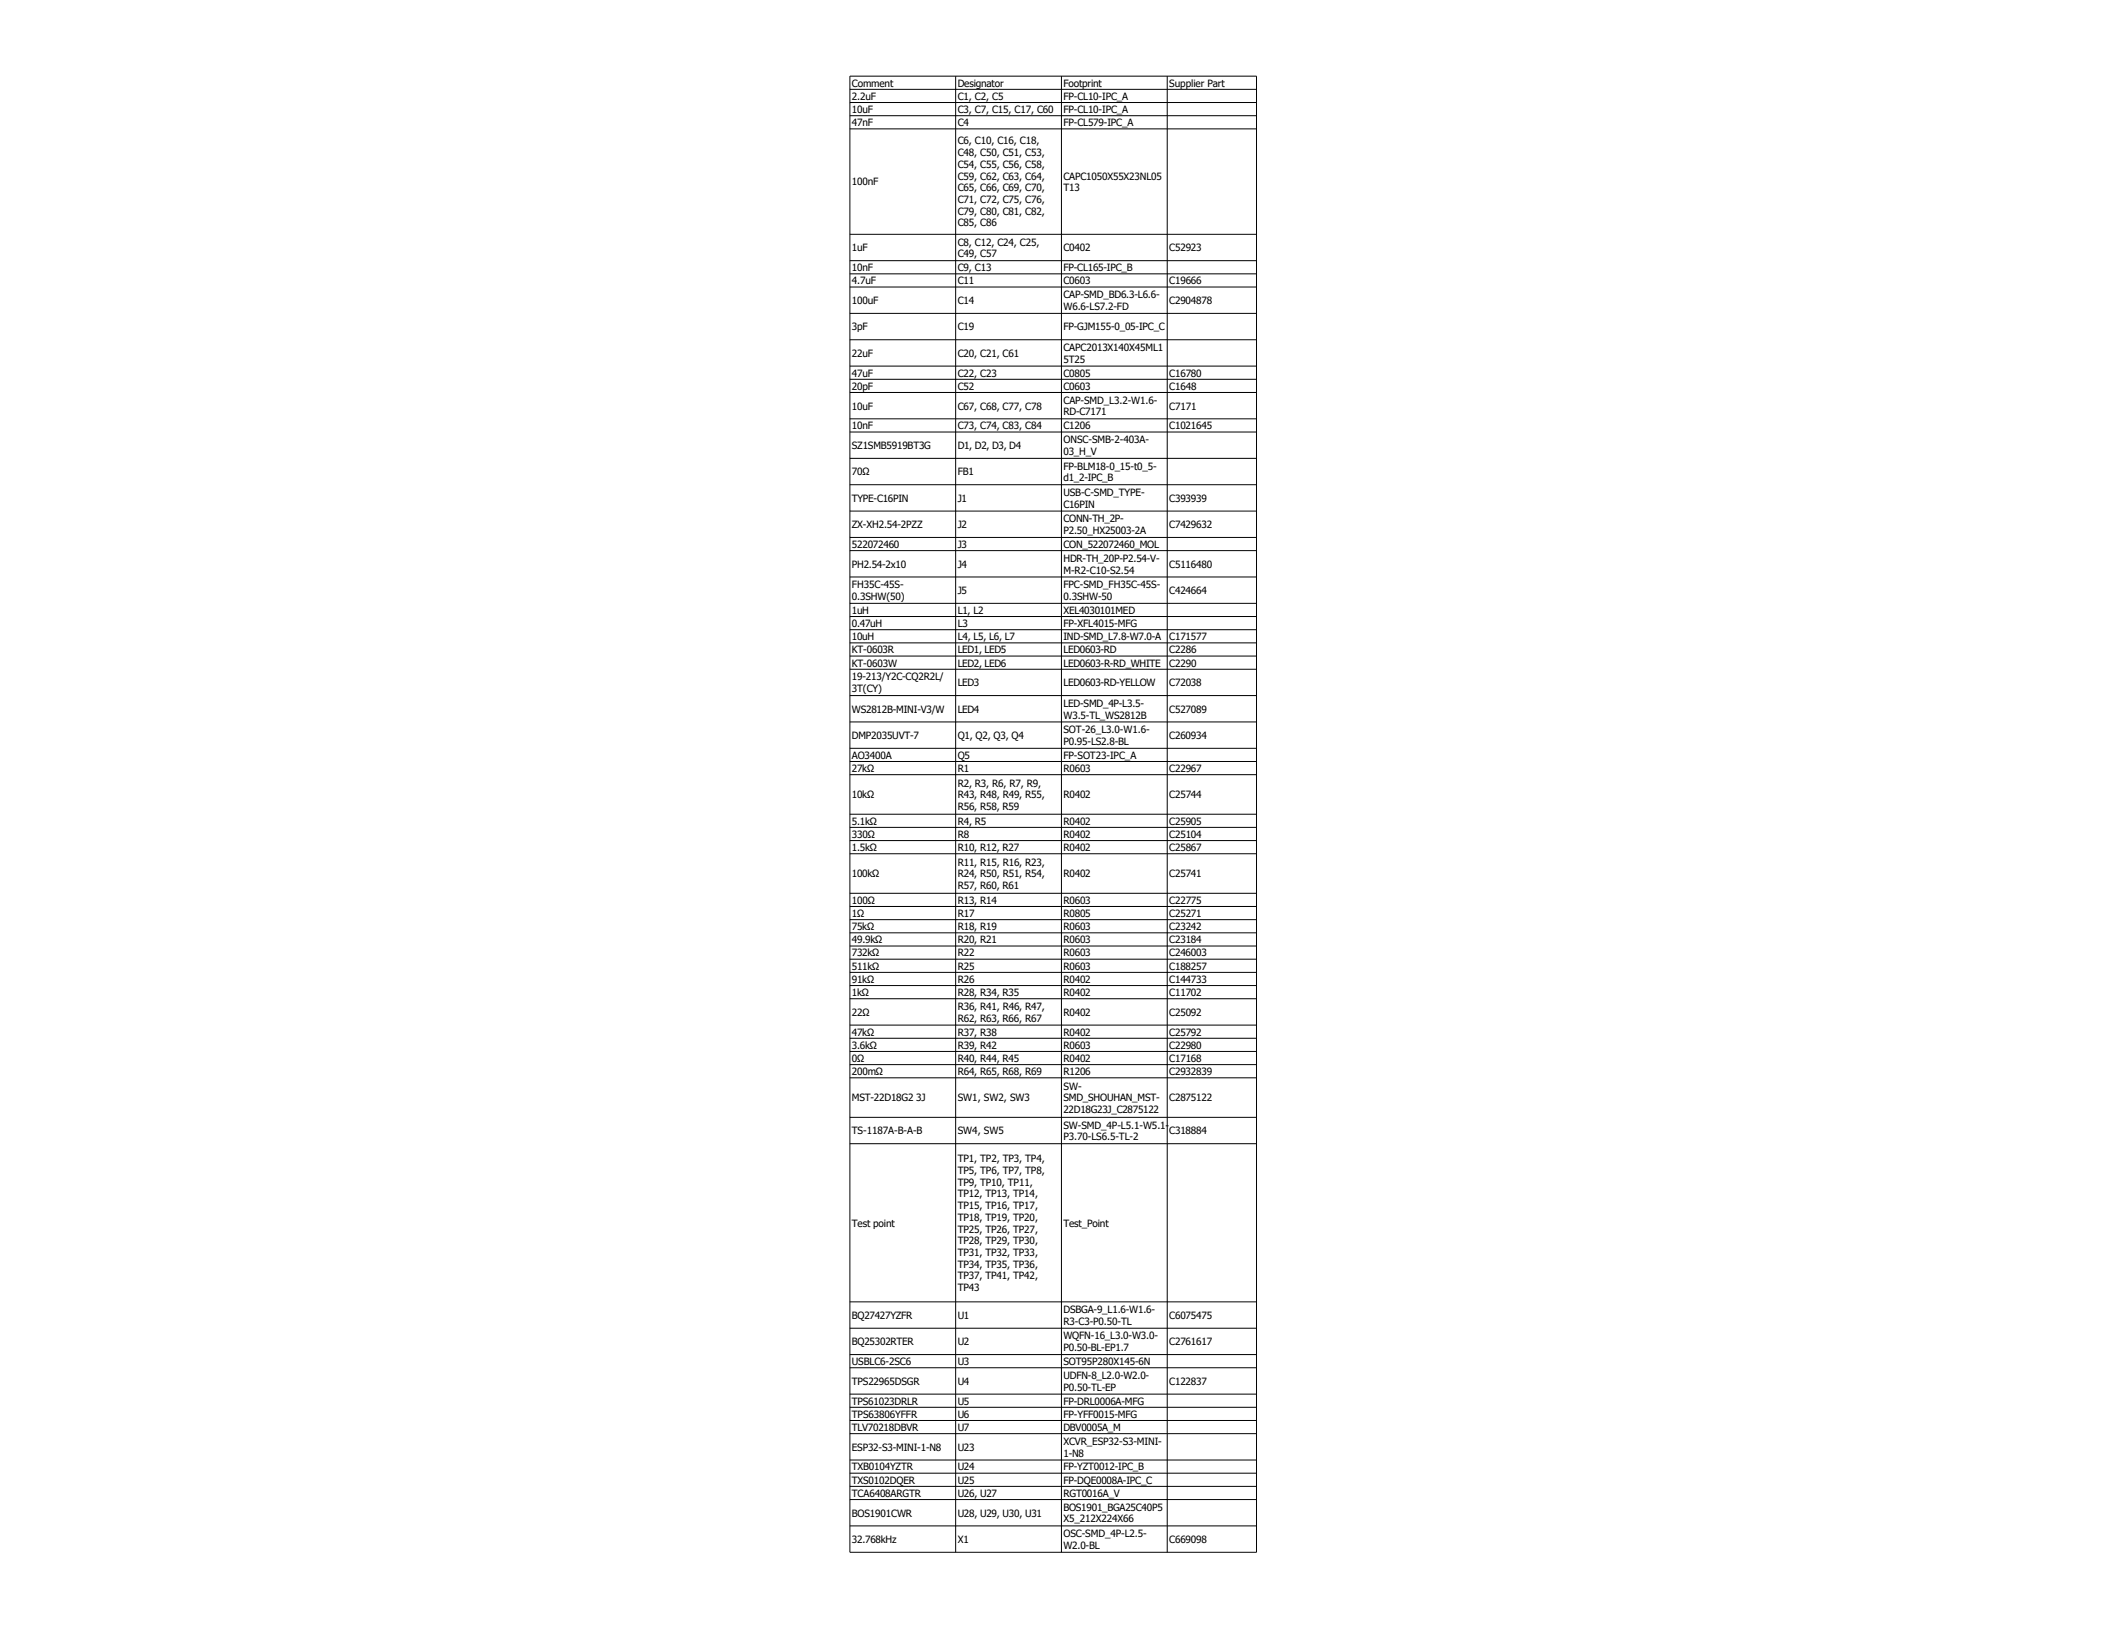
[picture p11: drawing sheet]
<svg xmlns="http://www.w3.org/2000/svg" width="279mm" height="216mm" viewBox="0 0 279 216" stroke-linecap="round" stroke-linejoin="round" font-family="sans-serif">
<defs><g id="words">
<g font-size="1.3">
<text x="113" y="11.5">Comment</text>
<text x="127" y="11.5">Designator</text>
<text x="141" y="11.5">Footprint</text>
<text x="155" y="11.5">Supplier Part</text>
<text x="113" y="13.2">2.2uF</text>
<text x="113" y="15">10uF</text>
<text x="113" y="16.7">47nF</text>
<text x="127" y="13.2">C1, C2, C5</text>
<text x="127" y="15">C3, C7, C15, C17, C60</text>
<text x="127" y="16.7">C4</text>
<text x="141" y="13.2">FP-CL10-IPC_A</text>
<text x="141" y="15">FP-CL10-IPC_A</text>
<text x="141" y="16.7">FP-CL579-IPC_A</text>
<text x="127" y="19.2">C6, C10, C16, C18,</text>
<text x="127" y="20.7">C48, C50, C51, C53,</text>
<text x="127" y="22.3">C54, C55, C56, C58,</text>
<text x="127" y="23.8">C59, C62, C63, C64,</text>
<text x="141" y="23.8">CAPC1050X55X23NL05</text>
<text x="113" y="24.6">100nF</text>
<text x="127" y="25.4">C65, C66, C69, C70,</text>
<text x="127" y="26.9">C71, C72, C75, C76,</text>
<text x="127" y="28.5">C79, C80, C81, C82,</text>
<text x="141" y="25.4">T13</text>
<text x="113" y="33.3">1uF</text>
<text x="113" y="36">10nF</text>
<text x="127" y="30">C85, C86</text>
<text x="127" y="32.6">C8, C12, C24, C25,</text>
<text x="127" y="34.1">C49, C57</text>
<text x="127" y="36">C9, C13</text>
<text x="141" y="33.3">C0402</text>
<text x="141" y="36">FP-CL165-IPC_B</text>
<text x="155" y="33.3">C52923</text>
<text x="113" y="37.7">4.7uF</text>
<text x="113" y="40.3">100uF</text>
<text x="127" y="37.7">C11</text>
<text x="127" y="40.3">C14</text>
<text x="141" y="37.7">C0603</text>
<text x="141" y="39.6">CAP-SMD_BD6.3-L6.6-</text>
<text x="141" y="41.1">W6.6-LS7.2-FD</text>
<text x="155" y="37.7">C19666</text>
<text x="155" y="40.3">C2904878</text>
<text x="113" y="43.8">3pF</text>
<text x="113" y="47.3">22uF</text>
<text x="127" y="43.8">C19</text>
<text x="127" y="47.3">C20, C21, C61</text>
<text x="141" y="43.8">FP-GJM155-0_05-IPC_C</text>
<text x="141" y="46.5">CAPC2013X140X45ML1</text>
<text x="113" y="49.9">47uF</text>
<text x="113" y="51.7">20pF</text>
<text x="127" y="49.9">C22, C23</text>
<text x="127" y="51.7">C52</text>
<text x="141" y="48.1">5T25</text>
<text x="141" y="49.9">C0805</text>
<text x="141" y="51.7">C0603</text>
<text x="141" y="53.5">CAP-SMD_L3.2-W1.6-</text>
<text x="155" y="49.9">C16780</text>
<text x="155" y="51.7">C1648</text>
<text x="113" y="54.3">10uF</text>
<text x="113" y="56.9">10nF</text>
<text x="113" y="59.6">SZ1SMB5919BT3G</text>
<text x="127" y="54.3">C67, C68, C77, C78</text>
<text x="127" y="56.9">C73, C74, C83, C84</text>
<text x="127" y="59.6">D1, D2, D3, D4</text>
<text x="141" y="55.1">RD-C7171</text>
<text x="141" y="56.9">C1206</text>
<text x="141" y="58.8">ONSC-SMB-2-403A-</text>
<text x="155" y="54.3">C7171</text>
<text x="155" y="56.9">C1021645</text>
<text x="113" y="63">70Ω</text>
<text x="127" y="63">FB1</text>
<text x="141" y="60.3">03_H_V</text>
<text x="141" y="62.3">FP-BLM18-0_15-t0_5-</text>
<text x="141" y="63.8">d1_2-IPC_B</text>
<text x="141" y="65.8">USB-C-SMD_TYPE-</text>
<text x="113" y="66.5">TYPE-C16PIN</text>
<text x="113" y="70">ZX-XH2.54-2PZZ</text>
<text x="127" y="66.5">J1</text>
<text x="127" y="70">J2</text>
<text x="141" y="67.3">C16PIN</text>
<text x="141" y="69.3">CONN-TH_2P-</text>
<text x="141" y="70.8">P2.50_HX25003-2A</text>
<text x="155" y="66.5">C393939</text>
<text x="155" y="70">C7429632</text>
<text x="113" y="72.7">522072460</text>
<text x="113" y="75.3">PH2.54-2x10</text>
<text x="127" y="72.7">J3</text>
<text x="127" y="75.3">J4</text>
<text x="141" y="72.7">CON_522072460_MOL</text>
<text x="141" y="74.5">HDR-TH_20P-P2.54-V-</text>
<text x="141" y="76.1">M-R2-C10-S2.54</text>
<text x="155" y="75.3">C5116480</text>
<text x="113" y="78">FH35C-45S-</text>
<text x="113" y="79.6">0.3SHW(50)</text>
<text x="113" y="81.4">1uH</text>
<text x="113" y="83.1">0.47uH</text>
<text x="127" y="78.8">J5</text>
<text x="127" y="81.4">L1, L2</text>
<text x="127" y="83.1">L3</text>
<text x="141" y="78">FPC-SMD_FH35C-45S-</text>
<text x="141" y="79.6">0.3SHW-50</text>
<text x="141" y="81.4">XEL4030101MED</text>
<text x="141" y="83.1">FP-XFL4015-MFG</text>
<text x="155" y="78.8">C424664</text>
<text x="113" y="84.9">10uH</text>
<text x="113" y="86.6">KT-0603R</text>
<text x="113" y="88.4">KT-0603W</text>
<text x="127" y="84.9">L4, L5, L6, L7</text>
<text x="127" y="86.6">LED1, LED5</text>
<text x="127" y="88.4">LED2, LED6</text>
<text x="141" y="84.9">IND-SMD_L7.8-W7.0-A</text>
<text x="141" y="86.6">LED0603-RD</text>
<text x="141" y="88.4">LED0603-R-RD_WHITE</text>
<text x="155" y="84.9">C171577</text>
<text x="155" y="86.6">C2286</text>
<text x="155" y="88.4">C2290</text>
<text x="113" y="90.2">19-213/Y2C-CQ2R2L/</text>
<text x="113" y="91.8">3T(CY)</text>
<text x="113" y="94.5">WS2812B-MINI-V3/W</text>
<text x="127" y="91">LED3</text>
<text x="127" y="94.5">LED4</text>
<text x="141" y="91">LED0603-RD-YELLOW</text>
<text x="141" y="93.7">LED-SMD_4P-L3.5-</text>
<text x="141" y="95.3">W3.5-TL_WS2812B</text>
<text x="155" y="91">C72038</text>
<text x="155" y="94.5">C527089</text>
<text x="113" y="98">DMP2035UVT-7</text>
<text x="113" y="100.6">AO3400A</text>
<text x="127" y="98">Q1, Q2, Q3, Q4</text>
<text x="127" y="100.6">Q5</text>
<text x="141" y="97.2">SOT-26_L3.0-W1.6-</text>
<text x="141" y="98.8">P0.95-LS2.8-BL</text>
<text x="141" y="100.6">FP-SOT23-IPC_A</text>
<text x="155" y="98">C260934</text>
<text x="113" y="102.4">27kΩ</text>
<text x="113" y="105.9">10kΩ</text>
<text x="127" y="102.4">R1</text>
<text x="127" y="104.3">R2, R3, R6, R7, R9,</text>
<text x="127" y="105.9">R43, R48, R49, R55,</text>
<text x="127" y="107.4">R56, R58, R59</text>
<text x="141" y="102.4">R0603</text>
<text x="141" y="105.9">R0402</text>
<text x="155" y="102.4">C22967</text>
<text x="155" y="105.9">C25744</text>
<text x="113" y="109.4">5.1kΩ</text>
<text x="113" y="111.1">330Ω</text>
<text x="113" y="112.9">1.5kΩ</text>
<text x="127" y="109.4">R4, R5</text>
<text x="127" y="111.1">R8</text>
<text x="127" y="112.9">R10, R12, R27</text>
<text x="141" y="109.4">R0402</text>
<text x="141" y="111.1">R0402</text>
<text x="141" y="112.9">R0402</text>
<text x="155" y="109.4">C25905</text>
<text x="155" y="111.1">C25104</text>
<text x="155" y="112.9">C25867</text>
<text x="113" y="116.4">100kΩ</text>
<text x="113" y="119.9">100Ω</text>
<text x="127" y="114.8">R11, R15, R16, R23,</text>
<text x="127" y="116.4">R24, R50, R51, R54,</text>
<text x="127" y="117.9">R57, R60, R61</text>
<text x="127" y="119.9">R13, R14</text>
<text x="141" y="116.4">R0402</text>
<text x="141" y="119.9">R0603</text>
<text x="155" y="116.4">C25741</text>
<text x="155" y="119.9">C22775</text>
<text x="113" y="121.6">1Ω</text>
<text x="113" y="123.3">75kΩ</text>
<text x="113" y="125.1">49.9kΩ</text>
<text x="127" y="121.6">R17</text>
<text x="127" y="123.3">R18, R19</text>
<text x="127" y="125.1">R20, R21</text>
<text x="141" y="121.6">R0805</text>
<text x="141" y="123.3">R0603</text>
<text x="141" y="125.1">R0603</text>
<text x="155" y="121.6">C25271</text>
<text x="155" y="123.3">C23242</text>
<text x="155" y="125.1">C23184</text>
<text x="113" y="126.8">732kΩ</text>
<text x="113" y="128.6">511kΩ</text>
<text x="113" y="130.3">91kΩ</text>
<text x="127" y="126.8">R22</text>
<text x="127" y="128.6">R25</text>
<text x="127" y="130.3">R26</text>
<text x="141" y="126.8">R0603</text>
<text x="141" y="128.6">R0603</text>
<text x="141" y="130.3">R0402</text>
<text x="155" y="126.8">C246003</text>
<text x="155" y="128.6">C188257</text>
<text x="155" y="130.3">C144733</text>
<text x="113" y="132.1">1kΩ</text>
<text x="113" y="134.7">22Ω</text>
<text x="113" y="137.3">47kΩ</text>
<text x="127" y="132.1">R28, R34, R35</text>
<text x="127" y="133.9">R36, R41, R46, R47,</text>
<text x="127" y="135.5">R62, R63, R66, R67</text>
<text x="127" y="137.3">R37, R38</text>
<text x="141" y="132.1">R0402</text>
<text x="141" y="134.7">R0402</text>
<text x="141" y="137.3">R0402</text>
<text x="155" y="132.1">C11702</text>
<text x="155" y="134.7">C25092</text>
<text x="155" y="137.3">C25792</text>
<text x="113" y="139.1">3.6kΩ</text>
<text x="113" y="140.8">0Ω</text>
<text x="113" y="142.6">200mΩ</text>
<text x="127" y="139.1">R39, R42</text>
<text x="127" y="140.8">R40, R44, R45</text>
<text x="127" y="142.6">R64, R65, R68, R69</text>
<text x="141" y="139.1">R0603</text>
<text x="141" y="140.8">R0402</text>
<text x="141" y="142.6">R1206</text>
<text x="155" y="139.1">C22980</text>
<text x="155" y="140.8">C17168</text>
<text x="155" y="142.6">C2932839</text>
<text x="113" y="146.1">MST-22D18G2 3J</text>
<text x="127" y="146.1">SW1, SW2, SW3</text>
<text x="141" y="144.5">SW-</text>
<text x="141" y="146.1">SMD_SHOUHAN_MST-</text>
<text x="141" y="147.6">22D18G23J_C2875122</text>
<text x="141" y="149.7">SW-SMD_4P-L5.1-W5.1-</text>
<text x="155" y="146.1">C2875122</text>
<text x="113" y="150.4">TS-1187A-B-A-B</text>
<text x="127" y="150.4">SW4, SW5</text>
<text x="127" y="154.1">TP1, TP2, TP3, TP4,</text>
<text x="127" y="155.7">TP5, TP6, TP7, TP8,</text>
<text x="141" y="151.2">P3.70-LS6.5-TL-2</text>
<text x="155" y="150.4">C318884</text>
<text x="127" y="157.2">TP9, TP10, TP11,</text>
<text x="127" y="158.8">TP12, TP13, TP14,</text>
<text x="127" y="160.3">TP15, TP16, TP17,</text>
<text x="127" y="161.9">TP18, TP19, TP20,</text>
<text x="113" y="162.7">Test point</text>
<text x="127" y="163.5">TP25, TP26, TP27,</text>
<text x="127" y="165">TP28, TP29, TP30,</text>
<text x="127" y="166.6">TP31, TP32, TP33,</text>
<text x="141" y="162.7">Test_Point</text>
<text x="127" y="168.1">TP34, TP35, TP36,</text>
<text x="127" y="169.7">TP37, TP41, TP42,</text>
<text x="127" y="171.2">TP43</text>
<text x="113" y="174.9">BQ27427YZFR</text>
<text x="113" y="178.4">BQ25302RTER</text>
<text x="127" y="174.9">U1</text>
<text x="127" y="178.4">U2</text>
<text x="141" y="174.1">DSBGA-9_L1.6-W1.6-</text>
<text x="141" y="175.7">R3-C3-P0.50-TL</text>
<text x="141" y="177.6">WQFN-16_L3.0-W3.0-</text>
<text x="141" y="179.2">P0.50-BL-EP1.7</text>
<text x="155" y="174.9">C6075475</text>
<text x="155" y="178.4">C2761617</text>
<text x="113" y="181">USBLC6-2SC6</text>
<text x="113" y="183.6">TPS22965DSGR</text>
<text x="127" y="181">U3</text>
<text x="127" y="183.6">U4</text>
<text x="141" y="181">SOT95P280X145-6N</text>
<text x="141" y="182.9">UDFN-8_L2.0-W2.0-</text>
<text x="141" y="184.4">P0.50-TL-EP</text>
<text x="155" y="183.6">C122837</text>
<text x="113" y="186.3">TPS61023DRLR</text>
<text x="113" y="188">TPS63806YFFR</text>
<text x="113" y="189.8">TLV70218DBVR</text>
<text x="127" y="186.3">U5</text>
<text x="127" y="188">U6</text>
<text x="127" y="189.8">U7</text>
<text x="141" y="186.3">FP-DRL0006A-MFG</text>
<text x="141" y="188">FP-YFF0015-MFG</text>
<text x="141" y="189.8">DBV0005A_M</text>
<text x="141" y="191.6">XCVR_ESP32-S3-MINI-</text>
<text x="113" y="192.4">ESP32-S3-MINI-1-N8</text>
<text x="113" y="195">TXB0104YZTR</text>
<text x="113" y="196.8">TXS0102DQER</text>
<text x="127" y="192.4">U23</text>
<text x="127" y="195">U24</text>
<text x="127" y="196.8">U25</text>
<text x="141" y="193.2">1-N8</text>
<text x="141" y="195">FP-YZT0012-IPC_B</text>
<text x="141" y="196.8">FP-DQE0008A-IPC_C</text>
<text x="113" y="198.5">TCA6408ARGTR</text>
<text x="113" y="201.1">BOS1901CWR</text>
<text x="127" y="198.5">U26, U27</text>
<text x="127" y="201.1">U28, U29, U30, U31</text>
<text x="141" y="198.5">RGT0016A_V</text>
<text x="141" y="200.4">BOS1901_BGA25C40P5</text>
<text x="141" y="201.9">X5_212X224X66</text>
<text x="141" y="203.8">OSC-SMD_4P-L2.5-</text>
<text x="113" y="204.6">32.768kHz</text>
<text x="127" y="204.6">X1</text>
<text x="141" y="205.4">W2.0-BL</text>
<text x="155" y="204.6">C669098</text>
</g>
</g></defs>
<g fill="none" stroke="#000" stroke-width=".13">
<path d="M112.7 10.1h53.9v195.8h-53.9zM112.7 11.8h53.9M112.7 13.6h53.9M112.7 15.3h53.9M112.7 17.1h53.9M126.7 10.1v195.8M140.8 10.1v195.8M154.8 10.1v195.8M112.7 31.1h53.9M112.7 34.6h53.9M112.7 36.3h53.9M112.7 38.1h53.9"/>
<path d="M112.7 41.6h53.9M112.7 45.1h53.9M112.7 48.6h53.9M112.7 50.3h53.9M112.7 52h53.9M112.7 55.5h53.9M112.7 57.3h53.9M112.7 60.8h53.9M112.7 64.3h53.9M112.7 67.8h53.9M112.7 71.3h53.9M112.7 73h53.9"/>
<path d="M112.7 76.5h53.9M112.7 80h53.9M112.7 81.8h53.9M112.7 83.5h53.9M112.7 85.3h53.9M112.7 87h53.9M112.7 88.8h53.9M112.7 92.2h53.9M112.7 95.7h53.9M112.7 99.2h53.9M112.7 101h53.9M112.7 102.7h53.9"/>
<path d="M112.7 108h53.9M112.7 109.7h53.9M112.7 111.5h53.9M112.7 113.2h53.9M112.7 118.5h53.9M112.7 120.2h53.9M112.7 122h53.9M112.7 123.7h53.9M112.7 125.5h53.9M112.7 127.2h53.9M112.7 129h53.9M112.7 130.7h53.9"/>
<path d="M112.7 132.4h53.9M112.7 135.9h53.9M112.7 137.7h53.9M112.7 139.4h53.9M112.7 141.2h53.9M112.7 142.9h53.9M112.7 148.2h53.9M112.7 151.7h53.9M112.7 172.6h53.9M112.7 176.1h53.9M112.7 179.6h53.9M112.7 181.4h53.9"/>
<path d="M112.7 184.9h53.9M112.7 186.6h53.9M112.7 188.4h53.9M112.7 190.1h53.9M112.7 193.6h53.9M112.7 195.4h53.9M112.7 197.1h53.9M112.7 198.9h53.9M112.7 202.4h53.9"/>
</g>
<use href="#words"/>
</svg>
